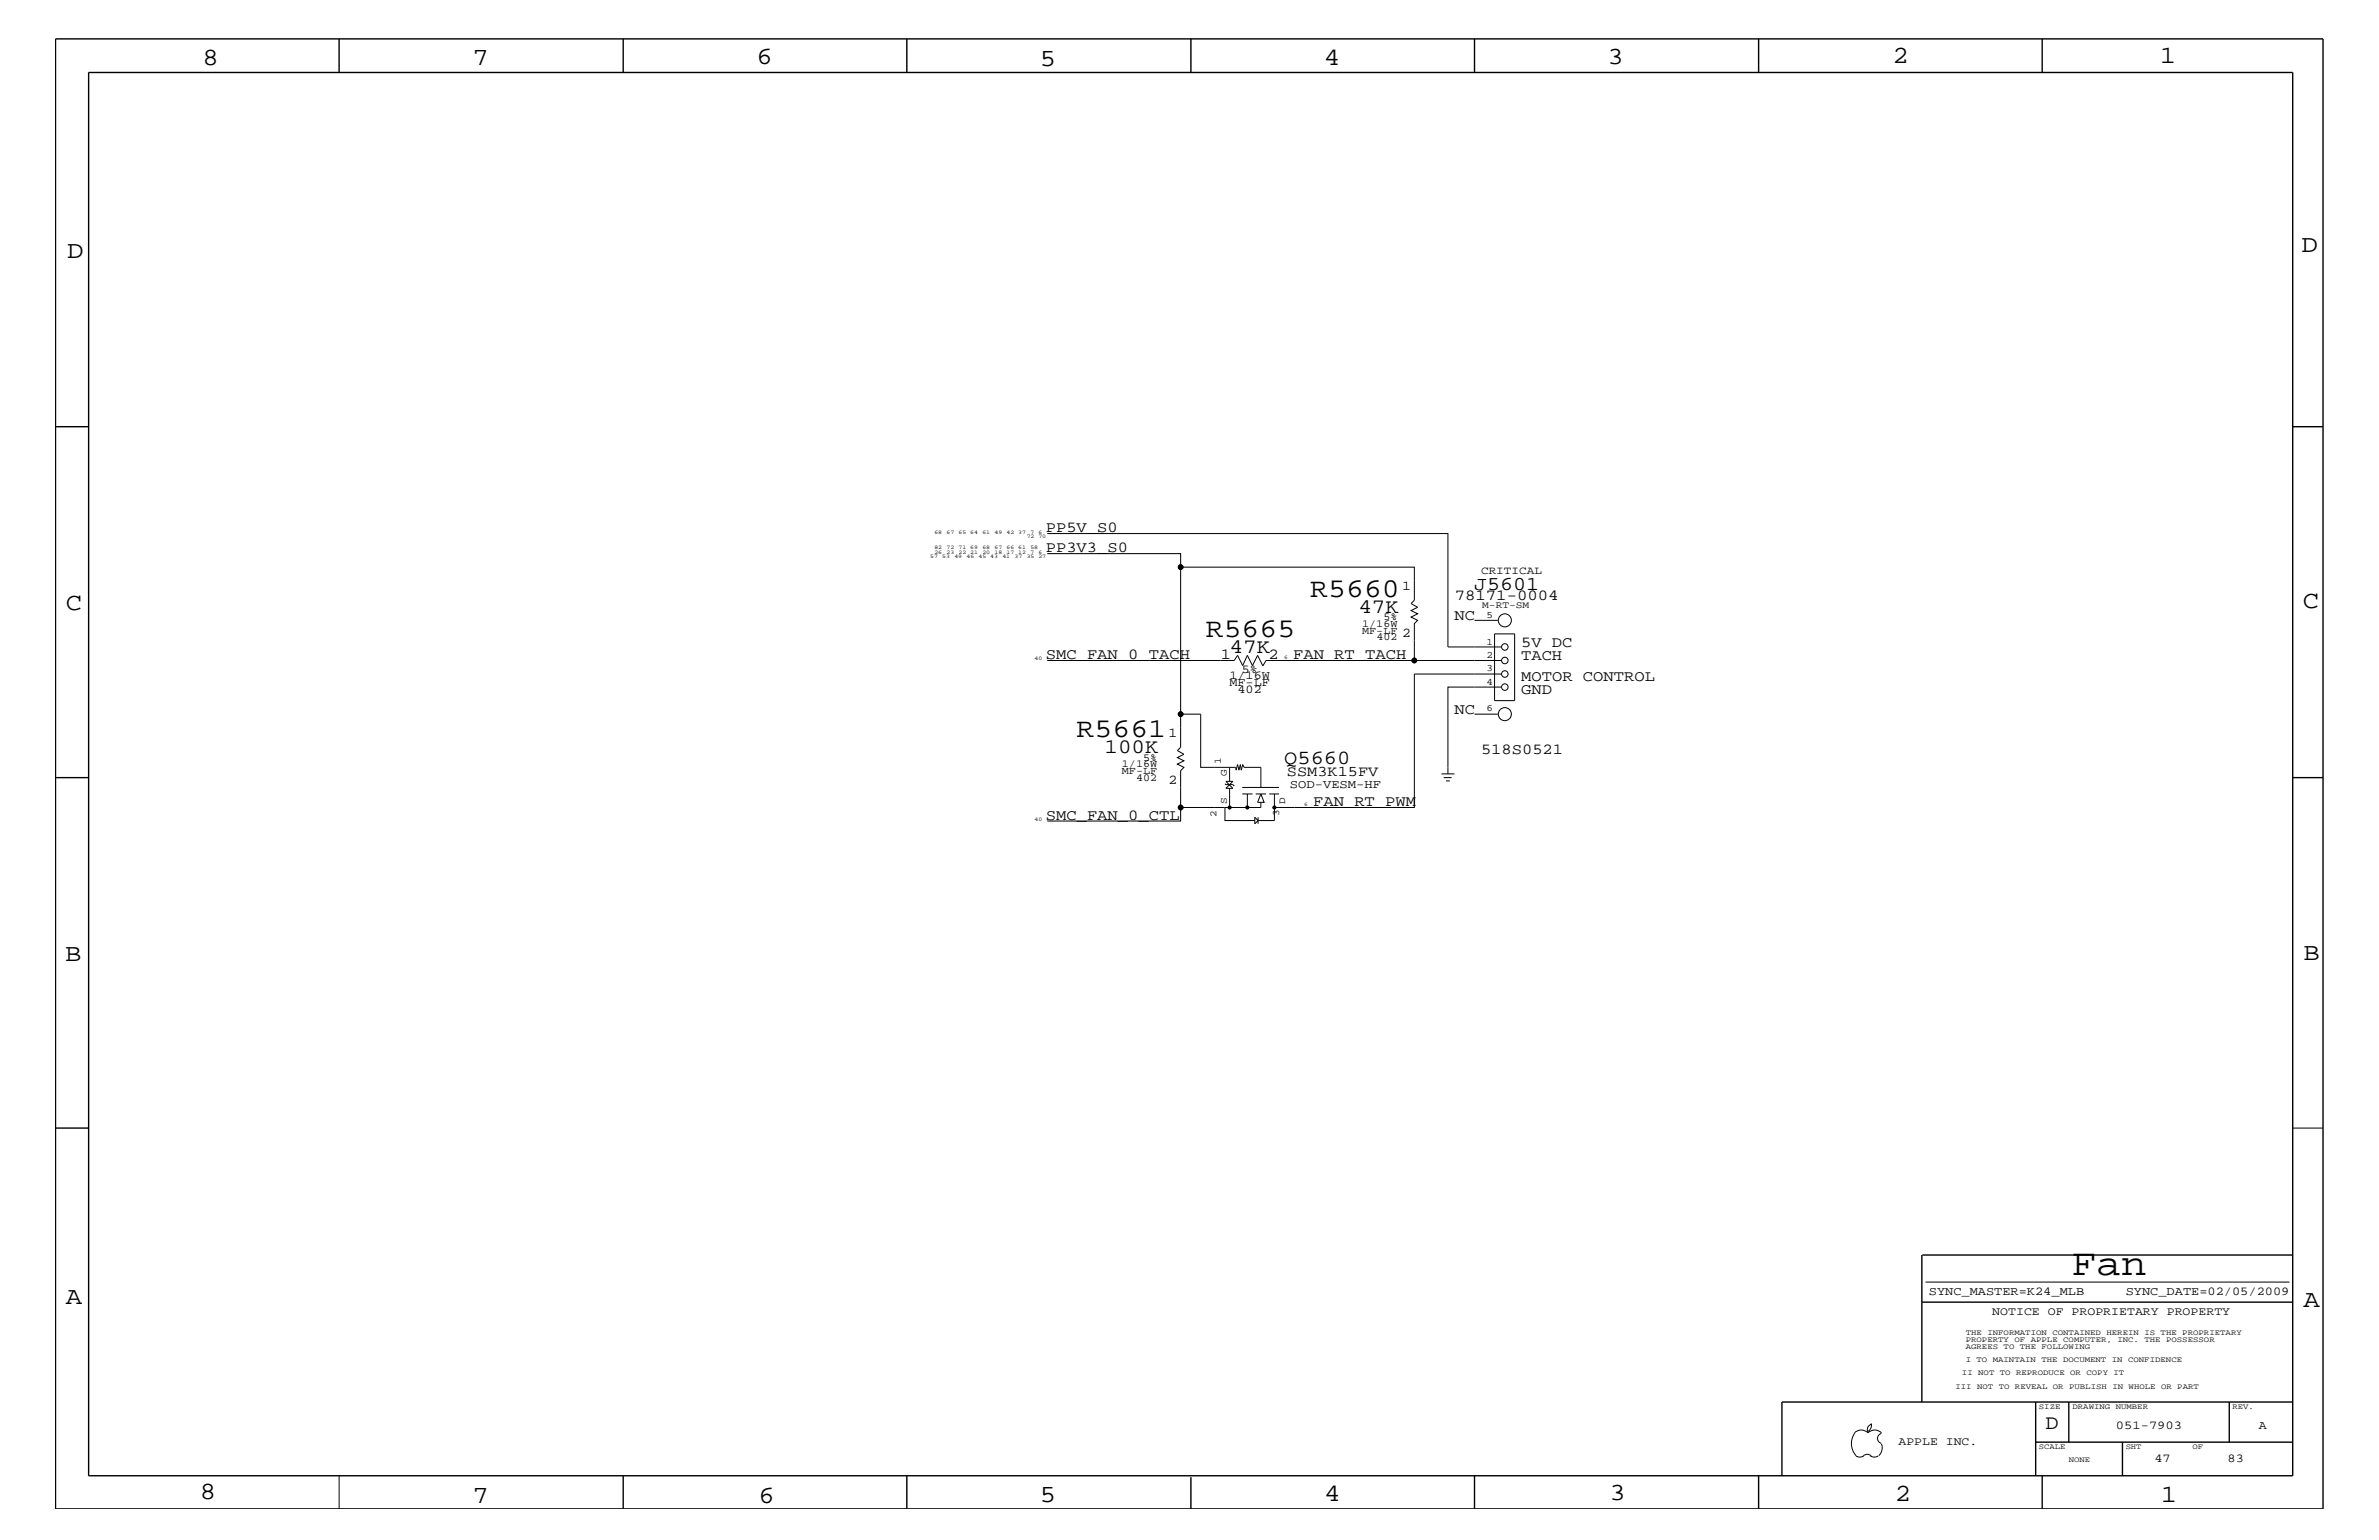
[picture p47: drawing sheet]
<svg xmlns="http://www.w3.org/2000/svg" width="432mm" height="279mm" viewBox="0 0 432 279" stroke-linecap="round" stroke-linejoin="round" font-family="sans-serif">
<defs><g id="words">
<text font-size="6.9" x="376" y="231.3">Fan</text>
<g font-size="4.9">
<text x="237.8" y="108.2">R5660</text>
<text x="218.9" y="115.6">R5665</text>
<text x="195.4" y="133.6">R5661</text>
</g>
<g font-size="4.5">
<text x="36.7" y="11.7">8</text>
<text x="85.8" y="11.7">7</text>
<text x="137.3" y="11.5">6</text>
<text x="240.3" y="11.7">4</text>
<text x="291.8" y="11.5">3</text>
<text x="343.5" y="11.5">2</text>
<text x="392" y="11.5">1</text>
<text x="188.7" y="12.1">5</text>
<text x="12.2" y="46.8">D</text>
<text x="417.7" y="45.7">D</text>
<text x="11.9" y="110.6">C</text>
<text x="418" y="110.3">C</text>
<text x="11.9" y="174.3">B</text>
<text x="418.1" y="174.2">B</text>
<text x="11.9" y="236.7">A</text>
<text x="418.1" y="237.1">A</text>
<text x="36.2" y="271.9">8</text>
<text x="85.8" y="272.7">7</text>
<text x="137.7" y="272.7">6</text>
<text x="188.7" y="272.5">5</text>
<text x="240.4" y="272.3">4</text>
<text x="292.1" y="272.2">3</text>
<text x="343.9" y="272.3">2</text>
<text x="392.2" y="272.6">1</text>
</g>
<g font-size="3.7">
<text x="246.5" y="111.2">47K</text>
<text x="223.2" y="118.5">47K</text>
<text x="200.5" y="136.7">100K</text>
<text x="371.3" y="259.3">D</text>
</g>
<g font-size="3.6">
<text x="267.5" y="107">J5601</text>
<text x="233.1" y="138.5">Q5660</text>
</g>
<g font-size="2.8">
<text x="189.8" y="96.5">PP5V_S0</text>
<text x="189.8" y="100.2">PP3V3_S0</text>
<text x="264" y="112.6">NC</text>
<text x="264" y="108.9">78171-0004</text>
<text x="189.8" y="119.6">SMC_FAN_0_TACH</text>
<text x="221.6" y="119.5">1</text>
<text x="230.2" y="119.5">2</text>
<text x="234.7" y="119.6">FAN_RT_TACH</text>
<text x="276.1" y="119.8">TACH</text>
<text x="276.1" y="117.4">5V DC</text>
<text x="276.1" y="123.5">MOTOR CONTROL</text>
<text x="276.1" y="125.9">GND</text>
<text x="264" y="129.6">NC</text>
<text x="268.8" y="136.8">518S0521</text>
<text x="189.8" y="148.7">SMC_FAN_0_CTL</text>
<text x="238.3" y="146.2">FAN_RT_PWM</text>
</g>
<text font-size="2.7" x="233.6" y="140.8">SSM3K15FV</text>
<g font-size="2.5">
<text x="254.5" y="107.1">1</text>
<text x="254.5" y="115.6">2</text>
<text x="212.1" y="133.8">1</text>
<text x="212.1" y="142.3">2</text>
</g>
<g font-size="2.2">
<text x="223.1" y="123.2">1/16W</text>
<text x="223.1" y="124.4">MF-LF</text>
<text x="224.6" y="125.7">402</text>
<text x="225.4" y="122">5%</text>
<text x="234.1" y="143">SOD-VESM-HF</text>
<text x="350.1" y="235">SYNC_MASTER=K24_MLB</text>
<text x="385.8" y="235">SYNC_DATE=02/05/2009</text>
<text x="384" y="259.3">051-7903</text>
<text x="410" y="259.3">A</text>
<text x="391" y="265.3">47</text>
<text x="404.3" y="265.3">83</text>
</g>
<g font-size="2.1">
<text x="361.6" y="238.6">NOTICE OF PROPRIETARY PROPERTY</text>
<text x="344.6" y="262.2">APPLE INC.</text>
</g>
<text font-size="2" x="268.8" y="104.1">CRITICAL</text>
<g font-size="1.9">
<text x="247.2" y="113.7">1/16W</text>
<text x="251.1" y="112.6">5%</text>
<text x="247.2" y="115">MF-LF</text>
<text x="249.9" y="116.2">402</text>
<text x="203.6" y="139.2">1/16W</text>
<text x="203.6" y="140.4">MF-LF</text>
<text x="206.2" y="141.7">402</text>
<text x="207.5" y="138">5%</text>
</g>
<g font-size="1.8">
<text x="269" y="110.3">M-RT-SM</text>
<text x="269.8" y="112">5</text>
<text x="269.8" y="117">1</text>
<text x="269.8" y="119.3">2</text>
<text x="269.8" y="121.8">3</text>
<text x="269.8" y="124.2">4</text>
<text x="269.8" y="129.1">6</text>
<text x="221.6" y="138.6" transform="rotate(-90 221.6 138.6)">1</text>
<text x="222.7" y="140.8" transform="rotate(-90 222.7 140.8)">G</text>
<text x="220.8" y="148.3" transform="rotate(-90 220.8 148.3)">2</text>
<text x="222.7" y="145.9" transform="rotate(-90 222.7 145.9)">S</text>
<text x="232.2" y="148" transform="rotate(-90 232.2 148)">3</text>
<text x="233.3" y="145.9" transform="rotate(-90 233.3 145.9)">D</text>
</g>
<g font-size="1.4">
<text x="356.8" y="242.3">THE INFORMATION CONTAINED HEREIN IS THE PROPRIETARY</text>
<text x="356.8" y="243.5">PROPERTY OF APPLE COMPUTER, INC. THE POSSESSOR</text>
<text x="356.8" y="244.7">AGREES TO THE FOLLOWING</text>
<text x="354.9" y="252">III NOT TO REVEAL OR PUBLISH IN WHOLE OR PART</text>
<text x="356.1" y="249.5">II NOT TO REPRODUCE OR COPY IT</text>
<text x="356.8" y="247.1">I TO MAINTAIN THE DOCUMENT IN CONFIDENCE</text>
<text x="370.1" y="255.6">SIZE</text>
<text x="376.2" y="255.6">DRAWING NUMBER</text>
<text x="405.2" y="255.6">REV.</text>
<text x="370.1" y="262.9">SCALE</text>
<text x="385.8" y="262.9">SHT</text>
<text x="397.9" y="262.9">OF</text>
<text x="375.5" y="265.3">NONE</text>
</g>
<g font-size="1">
<text x="168.8" y="101.3">57</text>
<text x="169.6" y="96.8">68</text>
<text x="169.6" y="100.4">26</text>
<text x="169.6" y="99.6">82</text>
<text x="171" y="101.3">53</text>
<text x="171.8" y="96.8">67</text>
<text x="171.8" y="100.4">23</text>
<text x="171.8" y="99.6">72</text>
<text x="173.2" y="101.3">49</text>
<text x="174" y="96.8">65 64</text>
<text x="174" y="100.4">22 21</text>
<text x="174" y="99.6">71 69</text>
<text x="175.4" y="101.3">46</text>
<text x="177.6" y="101.3">45 43</text>
<text x="178.3" y="96.8">61</text>
<text x="178.3" y="100.4">20</text>
<text x="178.3" y="99.6">68</text>
<text x="180.5" y="96.8">49</text>
<text x="180.5" y="100.4">18</text>
<text x="180.5" y="99.6">67</text>
<text x="181.9" y="101.3">41</text>
<text x="182.7" y="96.8">42 37</text>
<text x="182.7" y="100.4">17 12</text>
<text x="182.7" y="99.6">66 61</text>
<text x="184.1" y="101.3">37</text>
<text x="186.4" y="97.6">72 70</text>
<text x="186.4" y="101.3">35 27</text>
<text x="187" y="96.8">7</text>
<text x="187" y="100.4">7</text>
<text x="187" y="99.6">58</text>
<text x="188.5" y="96.8">6</text>
<text x="188.5" y="100.4">6</text>
<text x="187.8" y="119.8">40</text>
<text x="233.1" y="119.6">6</text>
<text x="187.8" y="149">40</text>
<text x="236.7" y="146.2">6</text>
</g>
</g></defs>
<g fill="none" stroke="#000" stroke-width=".18">
<path d="M190.1 96.8h72.7v20.6h9.7M190.1 100.4h24.2v2.5M190.1 119.8h33.9l.6-.9 1 1.9 .8-1.9 .9 1.9 1-1.9 .9 1.9M256.7 119.8h-26.9l-.6 1M267.6 112.6h4.3M271.3 115h3.6v12.1h-3.6zM272.5 119.8h-15.8v-6.7l.6-.5-1.2-.6 1.2-.6-1.2-.6 1.2-.6-1.2-.7 .6-.6v-6h-42.4v26.7M223.2 139.2v2.6M267.6 129.6h4.3M272.5 124.7h-9.7v15.7M272.5 122.3h-15.8v24.2h-25.4M214.3 146.5v2.5h-24.2"/>
<path d="M222.3 146.5v2.4h5.5M222.3 142.2l.2 .2h1.3l.2 .2M222.5 141.8h1.3l-1.3 1.2h1.3zM223.2 143v3.5M225.5 142.9h6.7M225.5 144h1.8M226.4 144v2.5M227.8 148.3l.5 .6-.5 .6zM227.9 144h1.9M228.3 148.3v1.2M228.9 142.9v-3.7h-3.1l-.2-.5-.3 1-.2-1-.2 1-.3-1-.2 1-.1-.5h-6.4v-9.6h-3.6v6l-.6 .6 1.2 .6-1.2 .6 1.2 .6-1.2 .6 1.2 .6-.6 .6v6.7h14.6v-.9M228.9 144l.5 1.6h-1.1z"/>
<path d="M230.4 144h1.8M231.3 144v4.9h-3M261.6 140.4h2.4M262 141.1h1.5M262.5 141.7h.6M416.1 204.7h5.5M349.5 232.6h66M336.6 260a1.69 1.69 0 0 1 2.4 0 1.72 1.72 0 0 1 2.5 0M339.6 258.3l.1 .1a1.27 1.27 0 0 1-.7 1.3M339.6 258.4a.99 .99 0 0 0-.6 1.4M61.6 267.7v6.1M336.6 260a3.3 3.3 0 0 0 .3 4.1"/>
<path d="M336.9 264.1l.7 .3 .7-.3M338.2 264.1l.7-.3 .7 .3M339.5 264.1l.7 .3 .7-.3M341.5 260.1a.93 .93 0 0 0-.7 .9 .93 .93 0 0 0 .7 .9M341.5 262l.1 .7a1.99 1.99 0 0 1-.6 1.4"/>
<circle cx="214.3" cy="102.9" r=".42"/>
<circle cx="256.7" cy="119.8" r=".42"/>
<circle cx="273.1" cy="112.6" r="1.19"/>
<circle cx="273.1" cy="117.4" r=".59"/>
<circle cx="273.1" cy="119.8" r=".59"/>
<circle cx="214.3" cy="129.6" r=".42"/>
<circle cx="273.1" cy="129.6" r="1.19"/>
<circle cx="273.1" cy="124.7" r=".59"/>
<circle cx="273.1" cy="122.3" r=".59"/>
<circle cx="214.3" cy="146.5" r=".42"/>
<circle cx="223.2" cy="146.5" r=".25"/>
<circle cx="226.4" cy="146.5" r=".25"/>
<circle cx="231.3" cy="146.5" r=".25"/>
</g>
<g fill="#000">
<circle cx="214.3" cy="102.9" r=".42"/>
<circle cx="256.7" cy="119.8" r=".42"/>
<circle cx="214.3" cy="129.6" r=".42"/>
<circle cx="214.3" cy="146.5" r=".42"/>
<circle cx="223.2" cy="146.5" r=".25"/>
<circle cx="226.4" cy="146.5" r=".25"/>
<circle cx="231.3" cy="146.5" r=".25"/>
</g>
<g fill="none" stroke="#000" stroke-width=".25">
<path d="M10.1 7.1h411.5v266.7h-411.5zM16.1 13.2h400v254.5h-400zM61.6 7.1v6.1M113.1 7.1v6.1M164.6 7.1v6.1M216.2 7.1v6.1M267.6 7.1v6.1M319.2 7.1v6.1M370.7 7.1v6.1M10.1 77.4h6M416.1 77.4h5.5M10.1 141.1h6"/>
<path d="M416.1 141.1h5.5M10.1 204.7h6M348.8 236.2h67.3M348.8 227.7v26.7M348.9 227.7h67.2M369.5 254.4v13.3M375.5 254.4v7.2M404.6 254.4v7.2M416.1 254.4h-92.7v13.3M113.1 267.7v6.1M164.6 267.7v6.1M216.2 268v5.8"/>
<path d="M267.6 267.7v6.1M319.2 267.7v6.1M369.5 261.6h46.6M370.7 267.7v6.1M385.2 261.6v6.1"/>
</g>
<use href="#words"/>
</svg>
